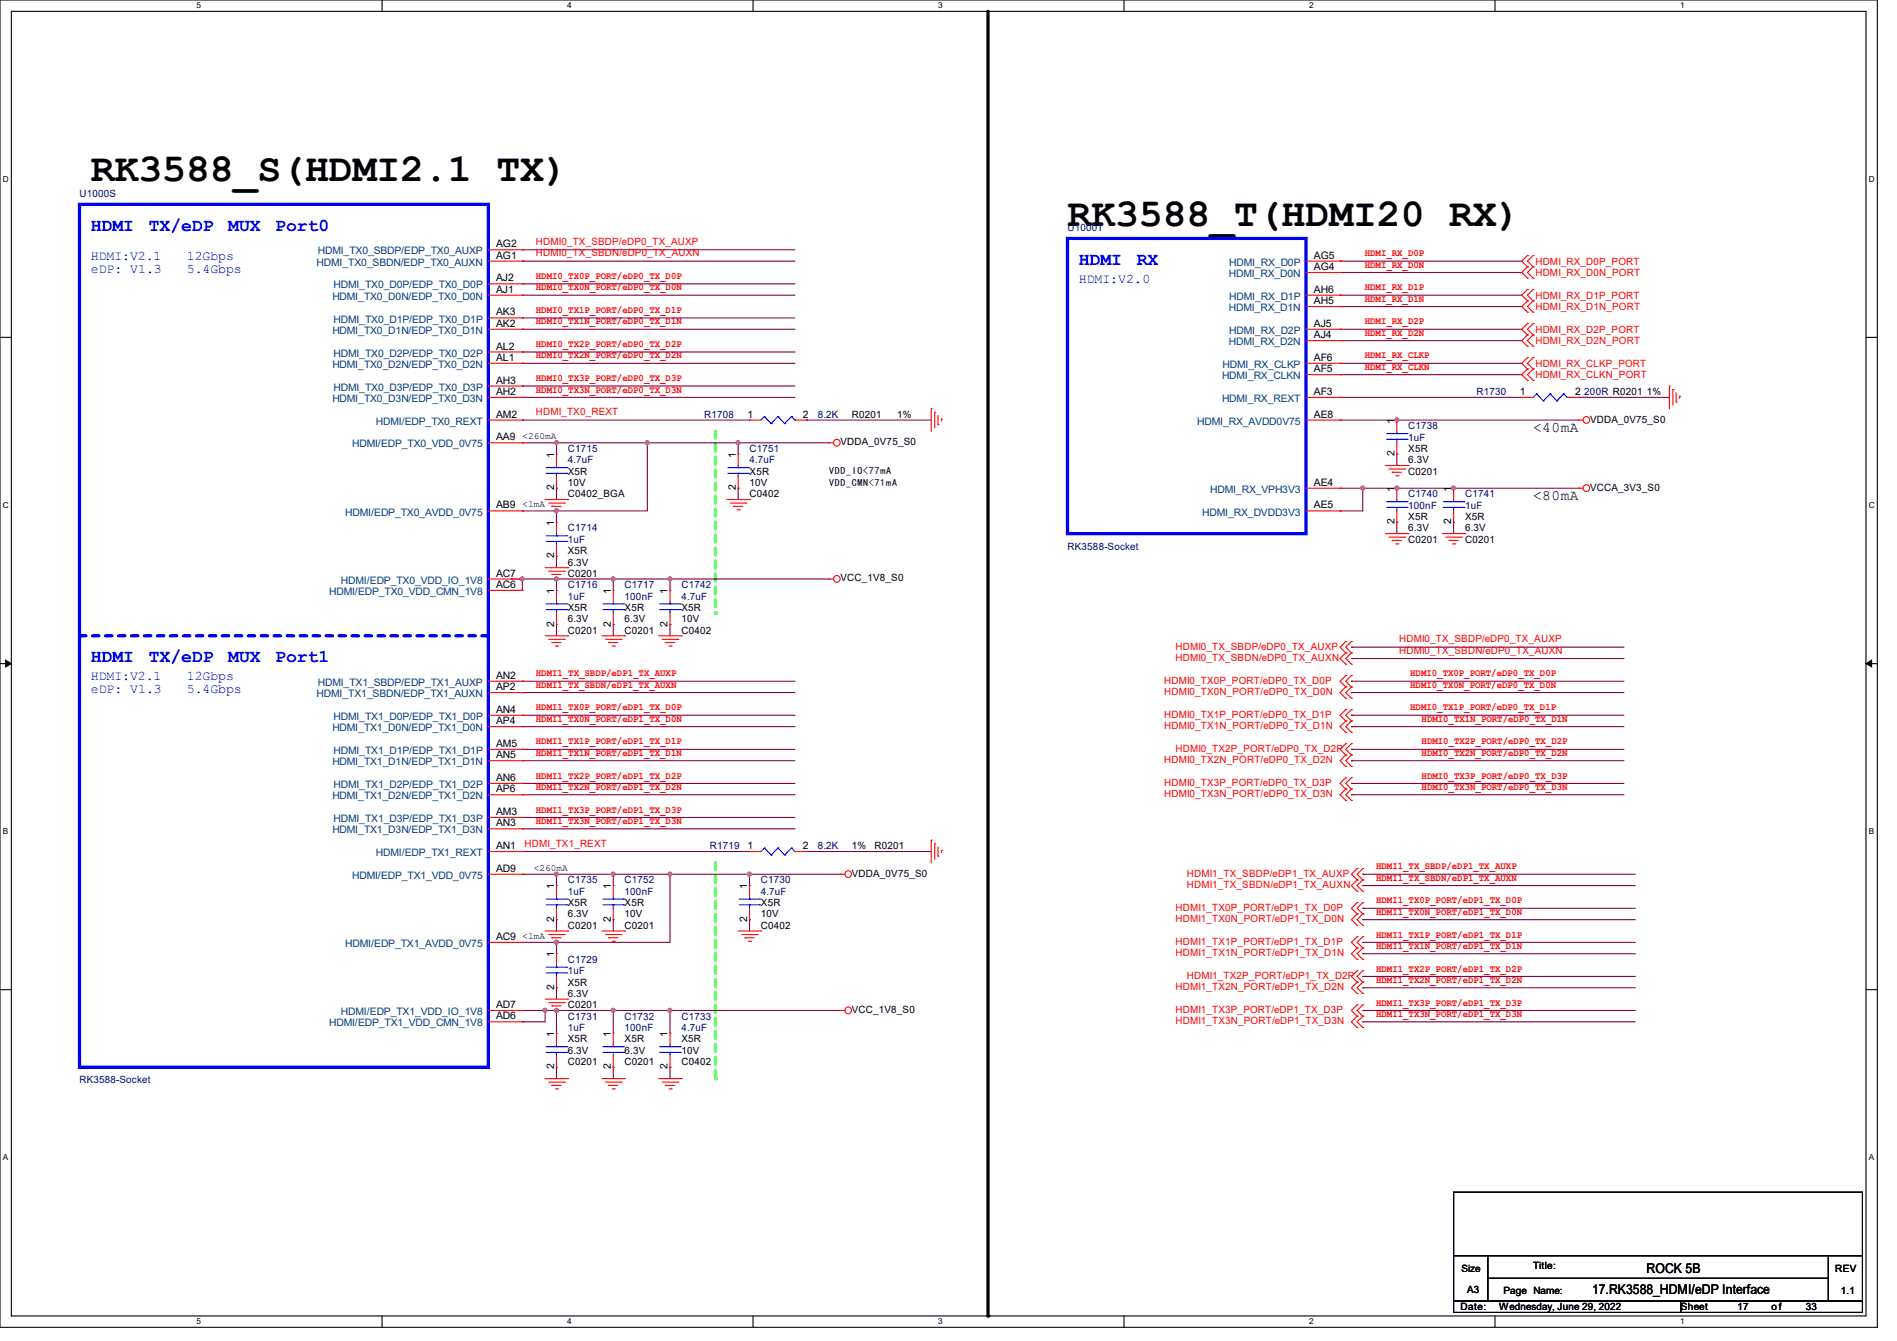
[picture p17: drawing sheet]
<svg xmlns="http://www.w3.org/2000/svg" width="297mm" height="210mm" viewBox="0 0 297 210" stroke-linecap="round" stroke-linejoin="round" font-family="sans-serif">
<defs><g id="words">
<g font-size="6.2">
<text x="14.2" y="28.3">RK3588_S(HDMI2.1 TX)</text>
<text x="167.1" y="35.4">RK3588_T(HDMI20 RX)</text>
</g>
<g font-size="2.8" fill="#00f">
<text x="14.2" y="36.2">HDMI</text>
<text x="23.3" y="36.2">TX/eDP</text>
<text x="35.7" y="36.2">MUX</text>
<text x="43.1" y="36.2">Port0</text>
<text x="168.9" y="41.5">HDMI</text>
<text x="178" y="41.5">RX</text>
<text x="14.2" y="103.7">HDMI</text>
<text x="23.3" y="103.7">TX/eDP</text>
<text x="35.7" y="103.7">MUX</text>
<text x="43.1" y="103.7">Port1</text>
</g>
<g font-size="2.3">
<text x="240" y="67.6">&lt;40mA</text>
<text x="240" y="78.3">&lt;80mA</text>
</g>
<g font-size="2.1" fill="#00f">
<text x="14.2" y="40.7">HDMI:V2.1</text>
<text x="29.3" y="40.7">12Gbps</text>
<text x="14.2" y="42.8">eDP: V1.3</text>
<text x="29.3" y="42.8">5.4Gbps</text>
<text x="168.9" y="44.3">HDMI:V2.0</text>
<text x="14.2" y="106.5">HDMI:V2.1</text>
<text x="29.3" y="106.5">12Gbps</text>
<text x="14.2" y="108.6">eDP: V1.3</text>
<text x="29.3" y="108.6">5.4Gbps</text>
</g>
<g font-size="2.1">
<text x="249.3" y="202.7">17.RK3588_HDMI/eDP Interface</text>
<text x="257.8" y="199.3">ROCK 5B</text>
</g>
<g font-size="1.6" fill="#000080">
<text x="12.4" y="30.8">U1000S</text>
<text x="167.1" y="36.1">U1000T</text>
<text x="110.2" y="65.4">R1708</text>
<text x="128" y="65.4">8.2K</text>
<text x="231.2" y="61.9">R1730</text>
<text x="248" y="61.9">200R R0201</text>
<text x="88.9" y="70.8">C1715</text>
<text x="117.4" y="70.8">C1751</text>
<text x="220.5" y="67.2">C1738</text>
<text x="220.5" y="69">1uF</text>
<text x="88.9" y="72.6">4.7uF</text>
<text x="117.4" y="72.6">4.7uF</text>
<text x="220.5" y="77.9">C1740</text>
<text x="229.4" y="77.9">C1741</text>
<text x="88.9" y="83.2">C1714</text>
<text x="220.5" y="79.7">100nF</text>
<text x="229.4" y="79.7">1uF</text>
<text x="88.9" y="85">1uF</text>
<text x="167.1" y="86.1">RK3588-Socket</text>
<text x="88.9" y="92.1">C1716</text>
<text x="88.9" y="93.9">1uF</text>
<text x="97.8" y="92.1">C1717</text>
<text x="97.8" y="93.9">100nF</text>
<text x="106.7" y="92.1">C1742</text>
<text x="106.7" y="93.9">4.7uF</text>
<text x="111.1" y="133">R1719</text>
<text x="128" y="133">8.2K</text>
<text x="88.9" y="138.3">C1735</text>
<text x="88.9" y="140.1">1uF</text>
<text x="97.8" y="138.3">C1752</text>
<text x="97.8" y="140.1">100nF</text>
<text x="119.1" y="138.3">C1730</text>
<text x="119.1" y="140.1">4.7uF</text>
<text x="88.9" y="150.8">C1729</text>
<text x="88.9" y="152.6">1uF</text>
<text x="88.9" y="159.7">C1731</text>
<text x="88.9" y="161.5">1uF</text>
<text x="97.8" y="159.7">C1732</text>
<text x="97.8" y="161.5">100nF</text>
<text x="106.7" y="159.7">C1733</text>
<text x="106.7" y="161.5">4.7uF</text>
<text x="12.4" y="169.6">RK3588-Socket</text>
</g>
<g font-size="1.6" fill="#004080">
<text x="49.6" y="41.6">HDMI_TX0_SBDN/EDP_TX0_AUXN</text>
<text x="49.7" y="39.8">HDMI_TX0_SBDP/EDP_TX0_AUXP</text>
<text x="192.5" y="41.6">HDMI_RX_D0P</text>
<text x="52" y="46.9">HDMI_TX0_D0N/EDP_TX0_D0N</text>
<text x="52.2" y="45.2">HDMI_TX0_D0P/EDP_TX0_D0P</text>
<text x="192.4" y="43.4">HDMI_RX_D0N</text>
<text x="192.5" y="46.9">HDMI_RX_D1P</text>
<text x="52" y="52.3">HDMI_TX0_D1N/EDP_TX0_D1N</text>
<text x="52.2" y="50.5">HDMI_TX0_D1P/EDP_TX0_D1P</text>
<text x="192.4" y="48.7">HDMI_RX_D1N</text>
<text x="192.5" y="52.3">HDMI_RX_D2P</text>
<text x="52" y="57.6">HDMI_TX0_D2N/EDP_TX0_D2N</text>
<text x="52.2" y="55.8">HDMI_TX0_D2P/EDP_TX0_D2P</text>
<text x="191.3" y="59.4">HDMI_RX_CLKN</text>
<text x="191.4" y="57.6">HDMI_RX_CLKP</text>
<text x="192.4" y="54.1">HDMI_RX_D2N</text>
<text x="52" y="63">HDMI_TX0_D3N/EDP_TX0_D3N</text>
<text x="52.2" y="61.2">HDMI_TX0_D3P/EDP_TX0_D3P</text>
<text x="191.3" y="63">HDMI_RX_REXT</text>
<text x="55.1" y="70.1">HDMI/EDP_TX0_VDD_0V75</text>
<text x="58.8" y="66.5">HDMI/EDP_TX0_REXT</text>
<text x="187.4" y="66.5">HDMI_RX_AVDD0V75</text>
<text x="189.5" y="77.2">HDMI_RX_VPH3V3</text>
<text x="54.1" y="80.7">HDMI/EDP_TX0_AVDD_0V75</text>
<text x="188.2" y="80.7">HDMI_RX_DVDD3V3</text>
<text x="51.5" y="93.2">HDMI/EDP_TX0_VDD_CMN_1V8</text>
<text x="53.4" y="91.4">HDMI/EDP_TX0_VDD_IO_1V8</text>
<text x="49.7" y="107.4">HDMI_TX1_SBDP/EDP_TX1_AUXP</text>
<text x="49.6" y="109.2">HDMI_TX1_SBDN/EDP_TX1_AUXN</text>
<text x="52.2" y="112.7">HDMI_TX1_D0P/EDP_TX1_D0P</text>
<text x="52" y="119.8">HDMI_TX1_D1N/EDP_TX1_D1N</text>
<text x="52" y="114.5">HDMI_TX1_D0N/EDP_TX1_D0N</text>
<text x="52.2" y="118.1">HDMI_TX1_D1P/EDP_TX1_D1P</text>
<text x="52" y="125.2">HDMI_TX1_D2N/EDP_TX1_D2N</text>
<text x="52.2" y="123.4">HDMI_TX1_D2P/EDP_TX1_D2P</text>
<text x="52" y="130.5">HDMI_TX1_D3N/EDP_TX1_D3N</text>
<text x="52.2" y="128.7">HDMI_TX1_D3P/EDP_TX1_D3P</text>
<text x="55.1" y="137.6">HDMI/EDP_TX1_VDD_0V75</text>
<text x="58.8" y="134.1">HDMI/EDP_TX1_REXT</text>
<text x="54.1" y="148.3">HDMI/EDP_TX1_AVDD_0V75</text>
<text x="51.5" y="160.7">HDMI/EDP_TX1_VDD_CMN_1V8</text>
<text x="53.4" y="159">HDMI/EDP_TX1_VDD_IO_1V8</text>
</g>
<g font-size="1.6">
<text x="77.7" y="40.5">AG1</text>
<text x="77.7" y="38.7">AG2</text>
<text x="205.7" y="40.5">AG5</text>
<text x="77.7" y="45.8">AJ1</text>
<text x="77.7" y="44.1">AJ2</text>
<text x="205.7" y="42.3">AG4</text>
<text x="205.7" y="47.6">AH5</text>
<text x="205.7" y="45.8">AH6</text>
<text x="77.7" y="51.2">AK2</text>
<text x="77.7" y="49.4">AK3</text>
<text x="205.7" y="53">AJ4</text>
<text x="205.7" y="51.2">AJ5</text>
<text x="77.7" y="56.5">AL1</text>
<text x="77.7" y="54.7">AL2</text>
<text x="205.7" y="58.3">AF5</text>
<text x="205.7" y="56.5">AF6</text>
<text x="77.7" y="61.8">AH2</text>
<text x="77.7" y="60.1">AH3</text>
<text x="77.7" y="65.4">AM2</text>
<text x="117" y="65.4">1</text>
<text x="125.7" y="65.4">2</text>
<text x="133.4" y="65.4">R0201</text>
<text x="140.5" y="65.4">1%</text>
<text x="205.7" y="65.4">AE8</text>
<text x="205.7" y="61.8">AF3</text>
<text x="237.9" y="61.8">1</text>
<text x="246.6" y="61.8">2</text>
<text x="257.8" y="61.9">1%</text>
<text x="77.7" y="69">AA9</text>
<text x="86.7" y="71.7" transform="rotate(-90 86.7 71.7)">1</text>
<text x="115.2" y="71.7" transform="rotate(-90 115.2 71.7)">1</text>
<text x="131.6" y="69.7">VDDA_0V75_S0</text>
<text x="218.3" y="71.4" transform="rotate(-90 218.3 71.4)">2</text>
<text x="218.3" y="66.3" transform="rotate(-90 218.3 66.3)">1</text>
<text x="220.5" y="70.8">X5R</text>
<text x="248.9" y="66.2">VDDA_0V75_S0</text>
<text x="86.7" y="76.8" transform="rotate(-90 86.7 76.8)">2</text>
<text x="88.9" y="77.9">C0402_BGA</text>
<text x="88.9" y="74.3">X5R</text>
<text x="88.9" y="76.1">10V</text>
<text x="115.2" y="76.8" transform="rotate(-90 115.2 76.8)">2</text>
<text x="117.4" y="77.9">C0402</text>
<text x="117.4" y="74.3">X5R</text>
<text x="117.4" y="76.1">10V</text>
<text x="129.8" y="74.3">VDD_IO&lt;77mA</text>
<text x="129.8" y="76">VDD_CMN&lt;71mA</text>
<text x="205.7" y="76.1">AE4</text>
<text x="218.3" y="77" transform="rotate(-90 218.3 77)">1</text>
<text x="220.5" y="74.3">C0201</text>
<text x="220.5" y="72.6">6.3V</text>
<text x="227.2" y="77" transform="rotate(-90 227.2 77)">1</text>
<text x="248.9" y="76.8">VCCA_3V3_S0</text>
<text x="77.7" y="79.6">AB9</text>
<text x="86.7" y="82.3" transform="rotate(-90 86.7 82.3)">1</text>
<text x="205.7" y="79.6">AE5</text>
<text x="218.3" y="82.1" transform="rotate(-90 218.3 82.1)">2</text>
<text x="220.5" y="81.4">X5R</text>
<text x="220.5" y="83.2">6.3V</text>
<text x="227.2" y="82.1" transform="rotate(-90 227.2 82.1)">2</text>
<text x="229.4" y="81.4">X5R</text>
<text x="229.4" y="83.2">6.3V</text>
<text x="86.7" y="87.5" transform="rotate(-90 86.7 87.5)">2</text>
<text x="88.9" y="86.8">X5R</text>
<text x="88.9" y="88.6">6.3V</text>
<text x="220.5" y="85">C0201</text>
<text x="229.4" y="85">C0201</text>
<text x="77.7" y="92.1">AC6</text>
<text x="77.7" y="90.3">AC7</text>
<text x="86.7" y="93" transform="rotate(-90 86.7 93)">1</text>
<text x="88.9" y="90.3">C0201</text>
<text x="88.9" y="95.7">X5R</text>
<text x="95.6" y="93" transform="rotate(-90 95.6 93)">1</text>
<text x="97.8" y="95.7">X5R</text>
<text x="104.5" y="93" transform="rotate(-90 104.5 93)">1</text>
<text x="106.7" y="95.7">X5R</text>
<text x="131.6" y="91.1">VCC_1V8_S0</text>
<text x="86.7" y="98.1" transform="rotate(-90 86.7 98.1)">2</text>
<text x="88.9" y="99.2">C0201</text>
<text x="88.9" y="97.5">6.3V</text>
<text x="95.6" y="98.1" transform="rotate(-90 95.6 98.1)">2</text>
<text x="97.8" y="99.2">C0201</text>
<text x="97.8" y="97.5">6.3V</text>
<text x="104.5" y="98.1" transform="rotate(-90 104.5 98.1)">2</text>
<text x="106.7" y="99.2">C0402</text>
<text x="106.7" y="97.5">10V</text>
<text x="77.7" y="106.3">AN2</text>
<text x="77.7" y="111.6">AN4</text>
<text x="77.7" y="108.1">AP2</text>
<text x="77.7" y="113.4">AP4</text>
<text x="77.7" y="117">AM5</text>
<text x="77.7" y="118.7">AN5</text>
<text x="77.7" y="122.3">AN6</text>
<text x="77.7" y="124.1">AP6</text>
<text x="77.7" y="127.6">AM3</text>
<text x="77.7" y="129.4">AN3</text>
<text x="77.7" y="136.5">AD9</text>
<text x="77.7" y="133">AN1</text>
<text x="117" y="133">1</text>
<text x="125.7" y="133">2</text>
<text x="133.4" y="137.3">VDDA_0V75_S0</text>
<text x="133.4" y="133">1%</text>
<text x="136.9" y="133">R0201</text>
<text x="86.7" y="139.2" transform="rotate(-90 86.7 139.2)">1</text>
<text x="88.9" y="141.9">X5R</text>
<text x="88.9" y="143.7">6.3V</text>
<text x="95.6" y="139.2" transform="rotate(-90 95.6 139.2)">1</text>
<text x="97.8" y="141.9">X5R</text>
<text x="97.8" y="143.7">10V</text>
<text x="117" y="139.2" transform="rotate(-90 117 139.2)">1</text>
<text x="119.1" y="141.9">X5R</text>
<text x="119.1" y="143.7">10V</text>
<text x="77.7" y="147.2">AC9 &lt;1mA</text>
<text x="86.7" y="149.9" transform="rotate(-90 86.7 149.9)">1</text>
<text x="86.7" y="144.4" transform="rotate(-90 86.7 144.4)">2</text>
<text x="88.9" y="145.5">C0201</text>
<text x="95.6" y="144.4" transform="rotate(-90 95.6 144.4)">2</text>
<text x="97.8" y="145.5">C0201</text>
<text x="117" y="144.4" transform="rotate(-90 117 144.4)">2</text>
<text x="119.1" y="145.5">C0402</text>
<text x="86.7" y="155" transform="rotate(-90 86.7 155)">2</text>
<text x="88.9" y="154.3">X5R</text>
<text x="77.7" y="159.6">AD6</text>
<text x="77.7" y="157.9">AD7</text>
<text x="88.9" y="157.9">C0201</text>
<text x="88.9" y="156.1">6.3V</text>
<text x="133.4" y="158.6">VCC_1V8_S0</text>
<text x="86.7" y="167.5" transform="rotate(-90 86.7 167.5)">2</text>
<text x="86.7" y="162.3" transform="rotate(-90 86.7 162.3)">1</text>
<text x="88.9" y="166.8">C0201</text>
<text x="88.9" y="163.2">X5R</text>
<text x="88.9" y="165">6.3V</text>
<text x="95.6" y="167.5" transform="rotate(-90 95.6 167.5)">2</text>
<text x="95.6" y="162.3" transform="rotate(-90 95.6 162.3)">1</text>
<text x="97.8" y="166.8">C0201</text>
<text x="97.8" y="163.2">X5R</text>
<text x="97.8" y="165">6.3V</text>
<text x="104.5" y="167.5" transform="rotate(-90 104.5 167.5)">2</text>
<text x="104.5" y="162.3" transform="rotate(-90 104.5 162.3)">1</text>
<text x="106.7" y="166.8">C0402</text>
<text x="106.7" y="163.2">X5R</text>
<text x="106.7" y="165">10V</text>
<text x="228.8" y="199.1">Size</text>
<text x="229.7" y="202.5">A3</text>
<text x="235.4" y="202.7">Page Name:</text>
<text x="240" y="198.8">Title:</text>
<text x="287.3" y="199.1">REV</text>
<text x="288.2" y="202.7">1.1</text>
<text x="228.6" y="205.2">Date:</text>
<text x="234.7" y="205.2">Wednesday, June 29, 2022</text>
<text x="263.1" y="205.2">Sheet</text>
<text x="272.1" y="205.2">17</text>
<text x="277.4" y="205.2">o f</text>
<text x="282.7" y="205.2">33</text>
</g>
<g font-size="1.6" fill="#f00">
<text x="83.9" y="38.4">HDMI0_TX_SBDP/eDP0_TX_AUXP</text>
<text x="83.9" y="40.1">HDMI0_TX_SBDN/eDP0_TX_AUXN</text>
<text x="213.7" y="40.1">HDMI_RX_D0P</text>
<text x="213.7" y="41.9">HDMI_RX_D0N</text>
<text x="240.4" y="41.4">HDMI_RX_D0P_PORT</text>
<text x="83.9" y="43.7">HDMI0_TX0P_PORT/eDP0_TX_D0P</text>
<text x="83.9" y="45.5">HDMI0_TX0N_PORT/eDP0_TX_D0N</text>
<text x="213.7" y="47.2">HDMI_RX_D1N</text>
<text x="213.7" y="45.5">HDMI_RX_D1P</text>
<text x="240.4" y="43.2">HDMI_RX_D0N_PORT</text>
<text x="240.4" y="46.8">HDMI_RX_D1P_PORT</text>
<text x="83.9" y="50.8">HDMI0_TX1N_PORT/eDP0_TX_D1N</text>
<text x="83.9" y="49">HDMI0_TX1P_PORT/eDP0_TX_D1P</text>
<text x="213.7" y="50.8">HDMI_RX_D2P</text>
<text x="213.7" y="52.6">HDMI_RX_D2N</text>
<text x="240.4" y="48.6">HDMI_RX_D1N_PORT</text>
<text x="240.4" y="52.1">HDMI_RX_D2P_PORT</text>
<text x="240.4" y="53.9">HDMI_RX_D2N_PORT</text>
<text x="83.9" y="56.1">HDMI0_TX2N_PORT/eDP0_TX_D2N</text>
<text x="83.9" y="54.4">HDMI0_TX2P_PORT/eDP0_TX_D2P</text>
<text x="83.9" y="59.7">HDMI0_TX3P_PORT/eDP0_TX_D3P</text>
<text x="213.7" y="57.9">HDMI_RX_CLKN</text>
<text x="213.7" y="56.1">HDMI_RX_CLKP</text>
<text x="240.4" y="57.4">HDMI_RX_CLKP_PORT</text>
<text x="240.4" y="59.2">HDMI_RX_CLKN_PORT</text>
<text x="83.9" y="61.5">HDMI0_TX3N_PORT/eDP0_TX_D3N</text>
<text x="83.9" y="65">HDMI_TX0_REXT</text>
<text x="184" y="101.7">HDMI0_TX_SBDP/eDP0_TX_AUXP</text>
<text x="219" y="100.6">HDMI0_TX_SBDP/eDP0_TX_AUXP</text>
<text x="83.9" y="107.7">HDMI1_TX_SBDN/eDP1_TX_AUXN</text>
<text x="83.9" y="105.9">HDMI1_TX_SBDP/eDP1_TX_AUXP</text>
<text x="182.3" y="107.1">HDMI0_TX0P_PORT/eDP0_TX_D0P</text>
<text x="184" y="103.5">HDMI0_TX_SBDN/eDP0_TX_AUXN</text>
<text x="219" y="102.4">HDMI0_TX_SBDN/eDP0_TX_AUXN</text>
<text x="220.8" y="105.9">HDMI0_TX0P_PORT/eDP0_TX_D0P</text>
<text x="220.8" y="107.7">HDMI0_TX0N_PORT/eDP0_TX_D0N</text>
<text x="83.9" y="113">HDMI1_TX0N_PORT/eDP1_TX_D0N</text>
<text x="83.9" y="111.3">HDMI1_TX0P_PORT/eDP1_TX_D0P</text>
<text x="182.3" y="108.8">HDMI0_TX0N_PORT/eDP0_TX_D0N</text>
<text x="182.3" y="112.4">HDMI0_TX1P_PORT/eDP0_TX_D1P</text>
<text x="220.8" y="111.3">HDMI0_TX1P_PORT/eDP0_TX_D1P</text>
<text x="222.6" y="113">HDMI0_TX1N_PORT/eDP0_TX_D1N</text>
<text x="83.9" y="118.4">HDMI1_TX1N_PORT/eDP1_TX_D1N</text>
<text x="83.9" y="116.6">HDMI1_TX1P_PORT/eDP1_TX_D1P</text>
<text x="182.3" y="114.2">HDMI0_TX1N_PORT/eDP0_TX_D1N</text>
<text x="182.3" y="119.5">HDMI0_TX2N_PORT/eDP0_TX_D2N</text>
<text x="184" y="117.7">HDMI0_TX2P_PORT/eDP0_TX_D2P</text>
<text x="222.6" y="118.4">HDMI0_TX2N_PORT/eDP0_TX_D2N</text>
<text x="222.6" y="116.6">HDMI0_TX2P_PORT/eDP0_TX_D2P</text>
<text x="83.9" y="121.9">HDMI1_TX2P_PORT/eDP1_TX_D2P</text>
<text x="83.9" y="123.7">HDMI1_TX2N_PORT/eDP1_TX_D2N</text>
<text x="182.3" y="123.1">HDMI0_TX3P_PORT/eDP0_TX_D3P</text>
<text x="182.3" y="124.8">HDMI0_TX3N_PORT/eDP0_TX_D3N</text>
<text x="222.6" y="123.7">HDMI0_TX3N_PORT/eDP0_TX_D3N</text>
<text x="222.6" y="121.9">HDMI0_TX3P_PORT/eDP0_TX_D3P</text>
<text x="83.9" y="129">HDMI1_TX3N_PORT/eDP1_TX_D3N</text>
<text x="83.9" y="127.3">HDMI1_TX3P_PORT/eDP1_TX_D3P</text>
<text x="82.1" y="132.6">HDMI_TX1_REXT</text>
<text x="185.8" y="137.3">HDMI1_TX_SBDP/eDP1_TX_AUXP</text>
<text x="215.5" y="137.9">HDMI1_TX_SBDN/eDP1_TX_AUXN</text>
<text x="215.5" y="136.1">HDMI1_TX_SBDP/eDP1_TX_AUXP</text>
<text x="184" y="142.6">HDMI1_TX0P_PORT/eDP1_TX_D0P</text>
<text x="185.8" y="139.1">HDMI1_TX_SBDN/eDP1_TX_AUXN</text>
<text x="215.5" y="143.3">HDMI1_TX0N_PORT/eDP1_TX_D0N</text>
<text x="215.5" y="141.5">HDMI1_TX0P_PORT/eDP1_TX_D0P</text>
<text x="184" y="144.4">HDMI1_TX0N_PORT/eDP1_TX_D0N</text>
<text x="184" y="148">HDMI1_TX1P_PORT/eDP1_TX_D1P</text>
<text x="184" y="149.7">HDMI1_TX1N_PORT/eDP1_TX_D1N</text>
<text x="215.5" y="148.6">HDMI1_TX1N_PORT/eDP1_TX_D1N</text>
<text x="215.5" y="146.8">HDMI1_TX1P_PORT/eDP1_TX_D1P</text>
<text x="184" y="155.1">HDMI1_TX2N_PORT/eDP1_TX_D2N</text>
<text x="185.8" y="153.3">HDMI1_TX2P_PORT/eDP1_TX_D2P</text>
<text x="215.5" y="152.1">HDMI1_TX2P_PORT/eDP1_TX_D2P</text>
<text x="215.5" y="153.9">HDMI1_TX2N_PORT/eDP1_TX_D2N</text>
<text x="184" y="158.6">HDMI1_TX3P_PORT/eDP1_TX_D3P</text>
<text x="184" y="160.4">HDMI1_TX3N_PORT/eDP1_TX_D3N</text>
<text x="215.5" y="159.3">HDMI1_TX3N_PORT/eDP1_TX_D3N</text>
<text x="215.5" y="157.5">HDMI1_TX3P_PORT/eDP1_TX_D3P</text>
</g>
<g font-size="1.5">
<text x="81.8" y="68.8">&lt;260mA</text>
<text x="81.8" y="79.5">&lt;1mA</text>
<text x="83.6" y="136.4">&lt;260mA</text>
</g>
<g font-size="1.3">
<text x="30.8" y="1.3">5</text>
<text x="88.8" y="1.3">4</text>
<text x="146.9" y="1.3">3</text>
<text x="205" y="1.3">2</text>
<text x="263.1" y="1.3">1</text>
<text x=".5" y="28.4">D</text>
<text x="292.6" y="28.4">D</text>
<text x=".5" y="79.5">C</text>
<text x="292.6" y="79.5">C</text>
<text x=".5" y="130.6">B</text>
<text x="292.6" y="130.6">B</text>
<text x=".5" y="181.7">A</text>
<text x="292.6" y="181.7">A</text>
<text x="30.8" y="207.4">5</text>
<text x="88.8" y="207.4">4</text>
<text x="146.9" y="207.4">3</text>
<text x="205" y="207.4">2</text>
<text x="263.1" y="207.4">1</text>
</g>
</g></defs>
<path d="M0 0h293.9v207.9h-293.9zM1.8 1.8h290.3v204.3h-290.3z" fill="none" stroke="#000" stroke-width=".17"/>
<g fill="#fff">
<path d="M30.8 .2h.7v1.4h-.7z"/>
<path d="M30.8 206.2h.7v1.4h-.7z"/>
</g>
<path d="M59.8 0v1.8M59.8 206.1v1.8" fill="none" stroke="#000" stroke-width=".17"/>
<g fill="#fff">
<path d="M88.8 .2h.7v1.4h-.7z"/>
<path d="M88.8 206.2h.7v1.4h-.7z"/>
</g>
<path d="M117.9 0v1.8M117.9 206.1v1.8" fill="none" stroke="#000" stroke-width=".17"/>
<g fill="#fff">
<path d="M146.9 .2h.7v1.4h-.7z"/>
<path d="M146.9 206.2h.7v1.4h-.7z"/>
</g>
<path d="M176 0v1.8M176 206.1v1.8" fill="none" stroke="#000" stroke-width=".17"/>
<g fill="#fff">
<path d="M205 .2h.7v1.4h-.7z"/>
<path d="M205 206.2h.7v1.4h-.7z"/>
</g>
<path d="M234.1 0v1.8M234.1 206.1v1.8" fill="none" stroke="#000" stroke-width=".17"/>
<g fill="#fff">
<path d="M263.1 .2h.6v1.4h-.6z"/>
<path d="M263.1 206.2h.6v1.4h-.6z"/>
<path d="M.5 27.3h.9v1.4h-.9z"/>
<path d="M292.6 27.3h.9v1.4h-.9z"/>
<path d="M.5 78.4h.9v1.4h-.9z"/>
<path d="M292.6 78.4h.9v1.4h-.9z"/>
</g>
<path d="M0 52.8h1.8M292.1 52.8h1.8" fill="none" stroke="#000" stroke-width=".17"/>
<g fill="#fff">
<path d="M.5 129.5h.8v1.4h-.8z"/>
<path d="M292.6 129.5h.8v1.4h-.8z"/>
</g>
<path d="M0 103.9h1.8M292.1 103.9h1.8" fill="none" stroke="#000" stroke-width=".17"/>
<path d="M.9 103.4l.9 .5-.9 .5zM292.1 103.9l.9-.5v1z" fill="#000" stroke="#000" stroke-width=".16"/>
<g fill="#fff">
<path d="M.5 180.5h.8v1.4h-.8z"/>
<path d="M292.6 180.5h.8v1.4h-.8z"/>
</g>
<path d="M0 155h1.8M292.1 155h1.8" fill="none" stroke="#000" stroke-width=".17"/>
<path d="M112 67.6v28.4" fill="none" stroke="#0f0" stroke-width=".51" stroke-dasharray="1 1"/>
<circle cx="112" cy="96" r=".25" fill="#0f0" stroke-dasharray="1 1"/>
<path d="M112 135.1v33.8" fill="none" stroke="#0f0" stroke-width=".51" stroke-dasharray="1 1"/>
<circle cx="112" cy="168.9" r=".25" fill="#0f0" stroke-dasharray="1 1"/>
<path d="M154.7 1.8v204.3" fill="none" stroke="#000" stroke-width=".51"/>
<circle cx="154.7" cy="206.1" r=".25" fill="#000"/>
<g fill="none" stroke="#800040" stroke-width=".17">
<path d="M81.8 39.1h.1M81.8 39.1h42.7M81.8 51.6h.1M81.8 44.4h.1M81.8 46.2h.1M81.8 56.9h.1M81.8 49.8h.1M81.8 55.1h.1M81.8 40.9h.1M81.8 51.6h42.7M81.8 44.4h42.7M81.8 46.2h42.7"/>
<path d="M81.8 56.9h42.7M81.8 49.8h42.7M81.8 55.1h42.7M81.8 40.9h42.7M209.8 40.9h.1M209.8 51.6h.1M209.8 48h.1M209.8 46.2h.1M209.8 42.7h.1M209.8 58.7h.1M209.8 56.9h.1M209.8 53.3h.1"/>
<path d="M209.8 51.6h28.5M209.8 46.2h28.5M209.8 56.9h28.5M209.8 40.9h28.5M209.8 48h28.5M209.8 42.7h28.5M209.8 58.7h28.5M209.8 53.3h28.5M81.8 62.2h.1M81.8 60.5h.1M81.8 69.3h.1M81.8 65.8h.1"/>
<path d="M81.8 62.2h42.7M81.8 60.5h42.7M81.8 65.8h35.5M81.8 69.3h48M87.1 76.5h.1M87.1 69.3h.1M87.1 69.3v1.8M87.1 76.5v1.7M101.3 69.3h.1M101.3 69.3v10.7h-19.5M115.6 69.3h.1M115.6 76.5h.1"/>
<path d="M115.6 69.3v1.8M115.6 76.5v1.7M126.2 65.8h.1M126.2 65.8h19.6M209.8 65.8h.1M209.8 62.2h.1M209.8 76.5h.1M209.8 62.2h28.5M209.8 65.8h37.3M209.8 76.5h37.3M213.4 76.5h.1M213.4 76.5v3.5h-3.6"/>
<path d="M218.7 71.1h.1M218.7 76.5h.1M218.7 65.8h.1M218.7 71.1v1.8M227.6 76.5h.1M247.1 62.2h.1M247.1 62.2h14.3M80 90.7h.1M80 92.5h.1M80 90.7h49.8M81.8 90.7h.1M81.8 80h.1"/>
<path d="M81.8 90.7v1.8h-1.8M87.1 97.8h.1M87.1 87.1h.1M87.1 80h.1M87.1 90.7h.1M87.1 80v1.8M87.1 87.1v1.8M87.1 90.7v1.8M87.1 97.8v1.8M96 97.8h.1M96 90.7h.1M96 90.7v1.8"/>
<path d="M96 97.8v1.8M104.9 90.7h.1M104.9 97.8h.1M104.9 90.7v1.8M104.9 97.8v1.8M209.8 80h.1M218.7 81.8h.1M218.7 81.8v1.8M227.6 81.8h.1M227.6 81.8v1.8M81.8 119.1h.1M81.8 117.3h.1"/>
<path d="M81.8 108.5h.1M81.8 113.8h.1M81.8 112h.1M81.8 106.7h.1M81.8 119.1h42.7M81.8 117.3h42.7M81.8 108.5h42.7M81.8 113.8h42.7M81.8 112h42.7M81.8 106.7h42.7M211.6 113.8h.1M211.6 106.7h.1"/>
<path d="M211.6 108.5h.1M211.6 119.1h.1M211.6 112h.1M211.6 117.3h.1M211.6 101.3h.1M211.6 103.1h.1M211.6 119.1h42.7M211.6 117.3h42.7M211.6 108.5h42.7M211.6 113.8h42.7M211.6 112h42.7M211.6 106.7h42.7"/>
<path d="M211.6 101.3h42.7M211.6 103.1h42.7M81.8 122.7h.1M81.8 129.8h.1M81.8 128h.1M81.8 124.5h.1M81.8 136.9h.1M81.8 133.3h.1M81.8 122.7h42.7M81.8 129.8h42.7M81.8 128h42.7M81.8 124.5h42.7"/>
<path d="M81.8 136.9h49.8M81.8 133.3h35.5M87.1 136.9h.1M87.1 136.9v1.8M96 136.9h.1M96 136.9v1.8M104.9 136.9h.1M104.9 136.9v10.7h-23.1M117.3 136.9h.1M117.3 136.9v1.8M126.2 133.3h.1M126.2 133.3h19.6"/>
<path d="M211.6 124.5h.1M211.6 122.7h.1M211.6 122.7h42.7M211.6 124.5h42.7M213.4 138.7h.1M213.4 136.9h.1M213.4 136.9h42.6M213.4 138.7h42.6M81.8 158.2h.1M81.8 147.6h.1M81.8 158.2h49.8M85.3 158.2h.1"/>
<path d="M85.3 158.2v1.8h-3.5M87.1 158.2h.1M87.1 144h.1M87.1 147.6h.1M87.1 154.7h.1M87.1 144v1.8M87.1 147.6v1.8M87.1 154.7v1.8M87.1 158.2v3.6M96 158.2h.1M96 144h.1M96 144v1.8"/>
<path d="M96 158.2v3.6M104.9 158.2h.1M104.9 158.2v3.6M117.3 144h.1M117.3 144v1.8M213.4 149.4h.1M213.4 147.6h.1M213.4 152.9h.1M213.4 144h.1M213.4 142.2h.1M213.4 158.2h.1M213.4 154.7h.1"/>
<path d="M213.4 158.2h42.6M213.4 147.6h42.6M213.4 149.4h42.6M213.4 152.9h42.6M213.4 144h42.6M213.4 142.2h42.6M213.4 154.7h42.6M81.8 160h.1M87.1 167.1h.1M87.1 167.1v1.8M96 167.1h.1M96 167.1v1.8"/>
<path d="M104.9 167.1h.1M104.9 167.1v1.8M213.4 160h.1M213.4 160h42.6"/>
</g>
<g fill="#f0f" stroke="#f0f" stroke-width=".17">
<circle cx="104.9" cy="90.7" r=".32"/>
<circle cx="81.8" cy="90.7" r=".32"/>
<circle cx="85.3" cy="158.2" r=".32"/>
<circle cx="96" cy="90.7" r=".32"/>
<circle cx="87.1" cy="90.7" r=".32"/>
<circle cx="96" cy="158.2" r=".32"/>
<circle cx="87.1" cy="158.2" r=".32"/>
<circle cx="96" cy="136.9" r=".32"/>
<circle cx="87.1" cy="136.9" r=".32"/>
<circle cx="227.6" cy="76.4" r=".32"/>
<circle cx="218.7" cy="76.4" r=".32"/>
<circle cx="213.3" cy="76.4" r=".32"/>
<circle cx="104.9" cy="158.2" r=".32"/>
<circle cx="87.1" cy="69.3" r=".32"/>
<circle cx="218.7" cy="65.8" r=".32"/>
<circle cx="87.1" cy="80" r=".32"/>
<circle cx="101.3" cy="69.3" r=".32"/>
<circle cx="115.5" cy="69.3" r=".32"/>
<circle cx="87.1" cy="147.6" r=".32"/>
<circle cx="117.3" cy="136.9" r=".32"/>
<circle cx="104.9" cy="136.9" r=".32"/>
</g>
<g fill="none" stroke="#f00" stroke-width=".17">
<path d="M239.1 40h.1M239.1 41.8h.1M239.1 43.6h.1M239.1 45.3h.1M239.1 47.1h.1M239.1 48.9h.1M239.1 50.7h.1M239.1 52.5h.1M239.1 54.2h.1M239.1 56h.1M239.1 57.8h.1M239.1 59.6h.1"/>
<path d="M239.1 40l-.8 .9 .8 .9M239.1 41.8l-.8 .9 .8 .9M239.1 45.3l-.8 .9 .8 .9M239.1 47.1l-.8 .9 .8 .9M239.1 50.7l-.8 .9 .8 .9M239.1 52.5l-.8 .8 .8 .9M239.1 56l-.8 .9 .8 .9M239.1 57.8l-.8 .9 .8 .9M240 41.8h.1M240 40h.1M240 43.6h.1M240 47.1h.1"/>
<path d="M240 45.3h.1M240 48.9h.1M240 52.5h.1M240 50.7h.1M240 54.2h.1M240 57.8h.1M240 56h.1M240 59.6h.1M240 40l-.9 .9 .9 .9M240 41.8l-.9 .9 .9 .9M240 45.3l-.9 .9 .9 .9M240 47.1l-.9 .9 .9 .9"/>
<path d="M240 50.7l-.9 .9 .9 .9M240 52.5l-.9 .8 .9 .9M240 56l-.9 .9 .9 .9M240 57.8l-.9 .9 .9 .9M85.3 78.2h3.6M85.9 78.8h2.4M86.4 79.3h.1M86.4 79.3h1.4M87 79.8h.3M87.3 79.8h.1M88.3 78.8h.1M88.9 78.2h.1"/>
<path d="M113.8 78.2h3.5M114.3 78.8h2.5M114.9 79.3h.1M114.9 79.3h1.4M115.4 79.8h.3M115.7 79.8h.1M116.8 78.8h.1M117.3 78.2h.1M129.8 69.3h.1M129.8 69.3h.7M145.8 64h.1M145.8 64v3.6"/>
<path d="M146.3 64.6h.1M146.3 64.6v2.4M146.9 66.5h.1M146.9 65.1v1.4M147.4 65.6h.1M147.4 65.6v.4M216.9 72.9h3.6M217.5 73.4h2.4M218 74h.1M218 74h1.4M218.5 74.5h.4M218.7 65.8h.1"/>
<path d="M218.7 71.1h.1M218.7 76.5h.1M218.7 65.8v1.8M218.7 69.3v1.8M218.7 76.5v1.7M218.9 74.5h.1M219.9 73.4h.1M220.5 72.9h.1M227.6 76.5h.1M227.6 76.5v1.7M238.3 62.2h.1M238.3 62.2h1.7"/>
<path d="M245.4 62.2h1.7M247.1 65.8h.1M247.1 76.5h.1M247.1 62.2h.1M247.1 65.8h.8M247.1 76.5h.8M261.4 60.5h.1M261.4 60.5v3.5M261.9 61h.1M261.9 61v2.5M262.4 62.9h.1M262.4 61.5v1.4"/>
<path d="M263 62.1h.1M263 62.1v.3M85.3 88.9h3.6M85.3 99.6h3.6M85.9 89.5h2.4M86.4 90h.1M86.4 90h1.4M87 90.5h.3M87.1 81.8h.1M87.1 87.1h.1M87.1 81.8v1.8M87.1 85.3v1.8"/>
<path d="M87.3 90.5h.1M88.3 89.5h.1M88.9 88.9h.1M88.9 99.6h.1M94.2 99.6h3.6M97.8 99.6h.1M103.1 99.6h3.6M104.9 92.5h.1M104.9 97.8h.1M104.9 92.5v1.7M104.9 96v1.8M106.7 99.6h.1"/>
<path d="M129.8 90.7h.1M129.8 90.7h.7M216.9 83.6h3.6M217.5 84.1h2.4M218 84.6h.1M218 84.6h1.4M218.5 85.2h.4M218.7 81.8h.1M218.7 80v1.8M218.9 85.2h.1M219.9 84.1h.1M220.5 83.6h.1"/>
<path d="M225.8 83.6h3.6M226.4 84.1h2.4M226.9 84.6h.1M226.9 84.6h1.4M227.4 85.2h.4M227.6 81.8h.1M227.6 80v1.8M227.8 85.2h.1M228.8 84.1h.1M229.4 83.6h.1M85.9 100.1h2.4M86.4 100.6h.1"/>
<path d="M86.4 100.6h1.4M87 101.2h.3M87.3 101.2h.1M88.3 100.1h.1M94.8 100.1h2.4M95.3 100.6h.1M95.3 100.6h1.4M95.8 101.2h.4M96.2 101.2h.1M97.2 100.1h.1M103.7 100.1h2.4M104.2 100.6h.1"/>
<path d="M104.2 100.6h1.4M104.7 101.2h.4M105.1 101.2h.1M106.1 100.1h.1M210.7 100.5h.1M210.7 102.2h.1M210.7 104h.1M210.7 105.8h.1M210.7 107.6h.1M210.7 109.3h.1M210.7 111.1h.1M210.7 112.9h.1"/>
<path d="M210.7 114.7h.1M210.7 116.5h.1M210.7 118.2h.1M210.7 100.5l-.9 .8 .9 .9M210.7 102.2l-.9 .9 .9 .9M210.7 105.8l-.9 .9 .9 .9M210.7 107.6l-.9 .9 .9 .8M210.7 111.1l-.9 .9 .9 .9M210.7 112.9l-.9 .9 .9 .9M210.7 116.5l-.9 .8 .9 .9M210.7 118.2l-.9 .9 .9 .9M211.6 100.5h.1"/>
<path d="M211.6 102.2h.1M211.6 104h.1M211.6 105.8h.1M211.6 107.6h.1M211.6 109.3h.1M211.6 111.1h.1M211.6 112.9h.1M211.6 114.7h.1M211.6 116.5h.1M211.6 118.2h.1M211.6 100.5l-.9 .8 .9 .9M211.6 102.2l-.9 .9 .9 .9"/>
<path d="M211.6 105.8l-.9 .9 .9 .9M211.6 107.6l-.9 .9 .9 .8M211.6 111.1l-.9 .9 .9 .9M211.6 112.9l-.9 .9 .9 .9M211.6 116.5l-.9 .8 .9 .9M211.6 118.2l-.9 .9 .9 .9M96 138.7h.1M96 138.7v1.8M117.3 133.3h.1M117.3 133.3h1.8M124.5 133.3h1.7M126.2 133.3h.1"/>
<path d="M131.6 136.9h.1M131.6 136.9h.7M145.8 131.6h.1M145.8 131.6v3.5M146.3 132.1h.1M146.3 132.1v2.5M146.9 134.1h.1M146.9 132.6v1.5M147.4 133.2h.1M147.4 133.2v.3M210.7 120h.1M210.7 121.8h.1"/>
<path d="M210.7 123.6h.1M210.7 125.3h.1M210.7 121.8l-.9 .9 .9 .9M210.7 123.6l-.9 .9 .9 .8M211.6 120h.1M211.6 121.8h.1M211.6 123.6h.1M211.6 125.3h.1M211.6 121.8l-.9 .9 .9 .9M211.6 123.6l-.9 .9 .9 .8M212.5 136h.1M212.5 137.8h.1"/>
<path d="M212.5 139.6h.1M212.5 136l-.9 .9 .9 .9M212.5 137.8l-.9 .9 .9 .9M213.4 136h.1M213.4 137.8h.1M213.4 139.6h.1M213.4 136l-.9 .9 .9 .9M213.4 137.8l-.9 .9 .9 .9M85.3 145.8h3.6M85.3 156.5h3.6M85.9 146.3h2.4M85.9 157h2.4"/>
<path d="M86.4 146.9h.1M86.4 157.5h.1M86.4 146.9h1.4M86.4 157.5h1.4M87 147.4h.3M87 158.1h.3M87.1 149.4h.1M87.1 154.7h.1M87.1 149.4v1.7M87.1 152.9v1.8M87.3 147.4h.1M87.3 158.1h.1"/>
<path d="M88.3 146.3h.1M88.3 157h.1M88.9 145.8h.1M88.9 156.5h.1M94.2 145.8h3.6M94.8 146.3h2.4M95.3 146.9h.1M95.3 146.9h1.4M95.8 147.4h.4M96 144h.1M96 142.2v1.8M96.2 147.4h.1"/>
<path d="M97.2 146.3h.1M97.8 145.8h.1M115.6 145.8h3.5M116.1 146.3h2.5M116.6 146.9h.1M116.6 146.9h1.5M117.2 147.4h.3M117.5 147.4h.1M118.6 146.3h.1M119.1 145.8h.1M131.6 158.2h.1M131.6 158.2h.7"/>
<path d="M212.5 141.4h.1M212.5 143.1h.1M212.5 144.9h.1M212.5 146.7h.1M212.5 148.5h.1M212.5 150.2h.1M212.5 152h.1M212.5 153.8h.1M212.5 155.6h.1M212.5 157.4h.1M212.5 159.1h.1M212.5 141.4l-.9 .8 .9 .9"/>
<path d="M212.5 143.1l-.9 .9 .9 .9M212.5 146.7l-.9 .9 .9 .9M212.5 148.5l-.9 .9 .9 .8M212.5 152l-.9 .9 .9 .9M212.5 153.8l-.9 .9 .9 .9M212.5 157.4l-.9 .8 .9 .9M212.5 159.1l-.9 .9 .9 .9M213.4 141.4h.1M213.4 143.1h.1M213.4 144.9h.1M213.4 146.7h.1M213.4 148.5h.1"/>
<path d="M213.4 150.2h.1M213.4 152h.1M213.4 153.8h.1M213.4 155.6h.1M213.4 157.4h.1M213.4 159.1h.1M213.4 141.4l-.9 .8 .9 .9M213.4 143.1l-.9 .9 .9 .9M213.4 146.7l-.9 .9 .9 .9M213.4 148.5l-.9 .9 .9 .8M213.4 152l-.9 .9 .9 .9M213.4 153.8l-.9 .9 .9 .9"/>
<path d="M213.4 157.4l-.9 .8 .9 .9M213.4 159.1l-.9 .9 .9 .9M85.3 168.9h3.6M85.9 169.5h2.4M86.4 170h.1M86.4 170h1.4M87 170.5h.3M87.1 161.8h.1M87.1 167.1h.1M87.1 161.8v1.8M87.1 165.4v1.7M87.3 170.5h.1"/>
<path d="M88.3 169.5h.1M88.9 168.9h.1M94.2 168.9h3.6M94.8 169.5h2.4M95.3 170h.1M95.3 170h1.4M95.8 170.5h.4M96.2 170.5h.1M97.2 169.5h.1M97.8 168.9h.1M103.1 168.9h3.6M103.7 169.5h2.4"/>
<path d="M104.2 170h.1M104.2 170h1.4M104.7 170.5h.4M105.1 170.5h.1M106.1 169.5h.1M106.7 168.9h.1M212.5 160.9h.1M213.4 160.9h.1"/>
<circle cx="131" cy="69.3" r=".52"/>
<circle cx="248.4" cy="65.8" r=".52"/>
<circle cx="248.4" cy="76.4" r=".52"/>
<circle cx="131" cy="90.7" r=".52"/>
<circle cx="132.8" cy="136.9" r=".52"/>
<circle cx="132.8" cy="158.2" r=".52"/>
</g>
<path d="M227.6 186.7h64v9.9h-64zM227.6 196.6h5.3v7.2h-5.3zM232.9 196.6h53.4v3.6h-53.4zM286.3 196.6h5.3v7.2h-5.3zM227.6 203.8h35.5v1.7h-35.5zM232.9 200.2h53.4v3.6h-53.4zM263.1 203.8h28.5v1.7h-28.5z" fill="none" stroke="#000" stroke-width=".17"/>
<g fill="none" stroke="#00f" stroke-width=".17">
<path d="M217.1 68.8h3.2M217.1 67.9h3.2M217.1 79.5h3.2M217.1 78.6h3.2M218.7 67.9h.1M218.7 68.8h.1M218.7 78.6h.1M218.7 79.5h.1M218.7 67.6v.3M218.7 68.8v.5M218.7 78.2v.4M218.7 79.5v.5"/>
<path d="M220.3 68.8h.1M220.3 67.9h.1M220.3 79.5h.1M220.3 78.6h.1M226 79.5h3.2M226 78.6h3.2M227.6 78.6h.1M227.6 79.5h.1M227.6 78.2v.4M227.6 79.5v.5M229.2 79.5h.1M229.2 78.6h.1"/>
<path d="M240.6 61.7h.1M240.6 61.7l-.6 .5M240.6 61.7l1 1.1M241.6 62.8h.1M242.7 61.7h.1M242.7 61.7l-1.1 1.1M242.7 61.7l1.1 1.1M243.8 62.8h.1M244.8 61.7h.1M244.8 61.7l-1 1.1M244.8 61.7l.6 .5M245.4 62.2h.1"/>
<path d="M85.5 84.8h3.2M85.5 83.9h3.2M87.1 83.9h.1M87.1 84.8h.1M87.1 83.6v.3M87.1 84.8v.5M88.7 84.8h.1M88.7 83.9h.1M103.3 95.5h3.2M103.3 94.6h3.2M104.9 94.6h.1M104.9 95.5h.1"/>
<path d="M104.9 94.2v.4M104.9 95.5v.5M106.5 95.5h.1M106.5 94.6h.1M119.7 132.8h.1M119.7 132.8l-.6 .5M119.7 132.8l1 1.1M120.7 133.9h.1M121.8 132.8h.1M121.8 132.8l-1.1 1.1M121.8 132.8l1.1 1.1M122.9 133.9h.1"/>
<path d="M123.9 132.8h.1M123.9 132.8l-1 1.1M123.9 132.8l.6 .5M124.5 133.3h.1M85.5 152.4h3.2M85.5 151.5h3.2M87.1 151.5h.1M87.1 152.4h.1M87.1 151.1v.4M87.1 152.4v.5M88.7 152.4h.1M88.7 151.5h.1"/>
<path d="M94.4 141.7h3.2M94.4 140.8h3.2M96 140.8h.1M96 141.7h.1M96 140.5v.3M96 141.7v.5M97.6 141.7h.1M97.6 140.8h.1M85.5 164.8h3.2M85.5 163.9h3.2M87.1 163.9h.1M87.1 164.8h.1"/>
<path d="M87.1 163.6v.3M87.1 164.8v.6M88.7 164.8h.1M88.7 163.9h.1"/>
</g>
<path d="M12.4 32h64.1v135.1h-64.1z" fill="none" stroke="#00f" stroke-width=".51"/>
<path d="M76.5 99.6h-64.1" fill="none" stroke="#00f" stroke-width=".51" stroke-dasharray="1 1"/>
<circle cx="12.4" cy="99.6" r=".25" fill="#00f" stroke-dasharray="1 1"/>
<g fill="none" stroke="#f00" stroke-width=".17">
<path d="M76.5 39.1h5.3M81.8 39.1h.1M76.5 40.9h5.3M76.5 46.2h5.3M76.5 44.4h5.3M76.5 51.6h5.3M76.5 49.8h5.3M76.5 56.9h5.3M76.5 55.1h5.3M81.8 40.9h.1M81.8 46.2h.1M81.8 44.4h.1"/>
<path d="M81.8 51.6h.1M81.8 49.8h.1M81.8 56.9h.1M81.8 55.1h.1M204.5 40.9h5.3M204.5 46.2h5.3M204.5 51.6h5.3M204.5 56.9h5.3M204.5 58.7h5.3M204.5 42.7h5.3M204.5 48h5.3M204.5 53.3h5.3"/>
<path d="M209.8 58.7h.1M209.8 56.9h.1M209.8 42.7h.1M209.8 40.9h.1M209.8 48h.1M209.8 46.2h.1M209.8 53.3h.1M209.8 51.6h.1M76.5 69.3h5.3M76.5 62.2h5.3M76.5 60.5h5.3M76.5 65.8h5.3"/>
<path d="M81.8 69.3h.1M81.8 62.2h.1M81.8 60.5h.1M81.8 65.8h.1M87.1 71.1h.1M87.1 76.5h.1M87.1 71.1v1.8M87.1 74.7v1.8M115.6 71.1h.1M115.6 76.5h.1M115.6 71.1v1.8M115.6 74.7v1.8"/>
<path d="M117.3 65.8h.1M117.3 65.8h1.8M124.5 65.8h1.7M126.2 65.8h.1M204.5 62.2h5.3M204.5 65.8h5.3M204.5 76.5h5.3M209.8 76.5h.1M209.8 65.8h.1M209.8 62.2h.1M76.5 80h5.3M76.5 92.5h5.3"/>
<path d="M76.5 90.7h5.3M81.8 80h.1M81.8 92.5h.1M81.8 90.7h.1M87.1 92.5h.1M87.1 97.8h.1M87.1 92.5v1.7M87.1 96v1.8M96 92.5h.1M96 97.8h.1M96 92.5v1.7M96 96v1.8"/>
<path d="M204.5 80h5.3M209.8 80h.1M76.5 117.3h5.3M76.5 106.7h5.3M76.5 112h5.3M76.5 119.1h5.3M76.5 108.5h5.3M76.5 113.8h5.3M81.8 117.3h.1M81.8 106.7h.1M81.8 112h.1M81.8 119.1h.1"/>
<path d="M81.8 108.5h.1M81.8 113.8h.1M76.5 136.9h5.3M76.5 128h5.3M76.5 133.3h5.3M76.5 129.8h5.3M76.5 122.7h5.3M76.5 124.5h5.3M81.8 136.9h.1M81.8 128h.1M81.8 133.3h.1M81.8 129.8h.1"/>
<path d="M81.8 122.7h.1M81.8 124.5h.1M87.1 138.7h.1M87.1 138.7v1.8M117.3 138.7h.1M117.3 138.7v1.8M76.5 147.6h5.3M76.5 158.2h5.3M81.8 147.6h.1M81.8 158.2h.1M87.1 144h.1M87.1 142.2v1.8"/>
<path d="M117.3 144h.1M117.3 142.2v1.8M76.5 160h5.3M81.8 160h.1M96 161.8h.1M96 167.1h.1M96 161.8v1.8M96 165.4v1.7M104.9 161.8h.1M104.9 167.1h.1M104.9 161.8v1.8M104.9 165.4v1.7"/>
</g>
<g fill="none" stroke="#00f" stroke-width=".17">
<path d="M85.5 74.1h3.2M85.5 73.2h3.2M87.1 73.2h.1M87.1 74.1h.1M87.1 72.9v.3M87.1 74.1v.6M88.7 74.1h.1M88.7 73.2h.1M114 74.1h3.2M114 73.2h3.2M115.6 73.2h.1M115.6 74.1h.1"/>
<path d="M115.6 72.9v.3M115.6 74.1v.6M117.2 74.1h.1M117.2 73.2h.1M119.7 65.2h.1M119.7 65.2l-.6 .6M119.7 65.2l1 1.1M120.7 66.3h.1M121.8 65.2h.1M121.8 65.2l-1.1 1.1M121.8 65.2l1.1 1.1M122.9 66.3h.1"/>
<path d="M123.9 65.2h.1M123.9 65.2l-1 1.1M123.9 65.2l.6 .6M124.5 65.8h.1M85.5 95.5h3.2M85.5 94.6h3.2M87.1 94.6h.1M87.1 95.5h.1M87.1 94.2v.4M87.1 95.5v.5M88.7 95.5h.1M88.7 94.6h.1"/>
<path d="M94.4 95.5h3.2M94.4 94.6h3.2M96 94.6h.1M96 95.5h.1M96 94.2v.4M96 95.5v.5M97.6 95.5h.1M97.6 94.6h.1M85.5 141.7h3.2M85.5 140.8h3.2M87.1 140.8h.1M87.1 141.7h.1"/>
<path d="M87.1 140.5v.3M87.1 141.7v.5M88.7 141.7h.1M88.7 140.8h.1M115.7 141.7h3.3M115.7 140.8h3.3M117.3 140.8h.1M117.3 141.7h.1M117.3 140.5v.3M117.3 141.7v.5M119 141.7h.1M119 140.8h.1"/>
<path d="M94.4 164.8h3.2M94.4 163.9h3.2M96 163.9h.1M96 164.8h.1M96 163.6v.3M96 164.8v.6M97.6 164.8h.1M97.6 163.9h.1M103.3 164.8h3.2M103.3 163.9h3.2M104.9 163.9h.1M104.9 164.8h.1"/>
<path d="M104.9 163.6v.3M104.9 164.8v.6M106.5 164.8h.1M106.5 163.9h.1"/>
</g>
<path d="M167.1 37.3h37.4v46.3h-37.4z" fill="none" stroke="#00f" stroke-width=".51"/>
<g fill="#f0f" stroke="#f0f" stroke-width=".17">
<circle cx="104.9" cy="90.7" r=".32"/>
<circle cx="81.8" cy="90.7" r=".32"/>
<circle cx="85.3" cy="158.2" r=".32"/>
<circle cx="96" cy="90.7" r=".32"/>
<circle cx="87.1" cy="90.7" r=".32"/>
<circle cx="96" cy="158.2" r=".32"/>
<circle cx="87.1" cy="158.2" r=".32"/>
<circle cx="96" cy="136.9" r=".32"/>
<circle cx="87.1" cy="136.9" r=".32"/>
<circle cx="227.6" cy="76.4" r=".32"/>
<circle cx="218.7" cy="76.4" r=".32"/>
<circle cx="213.3" cy="76.4" r=".32"/>
<circle cx="104.9" cy="158.2" r=".32"/>
<circle cx="87.1" cy="69.3" r=".32"/>
<circle cx="218.7" cy="65.8" r=".32"/>
<circle cx="87.1" cy="80" r=".32"/>
<circle cx="101.3" cy="69.3" r=".32"/>
<circle cx="115.5" cy="69.3" r=".32"/>
<circle cx="87.1" cy="147.6" r=".32"/>
<circle cx="117.3" cy="136.9" r=".32"/>
<circle cx="104.9" cy="136.9" r=".32"/>
</g>
<use href="#words"/>
</svg>
